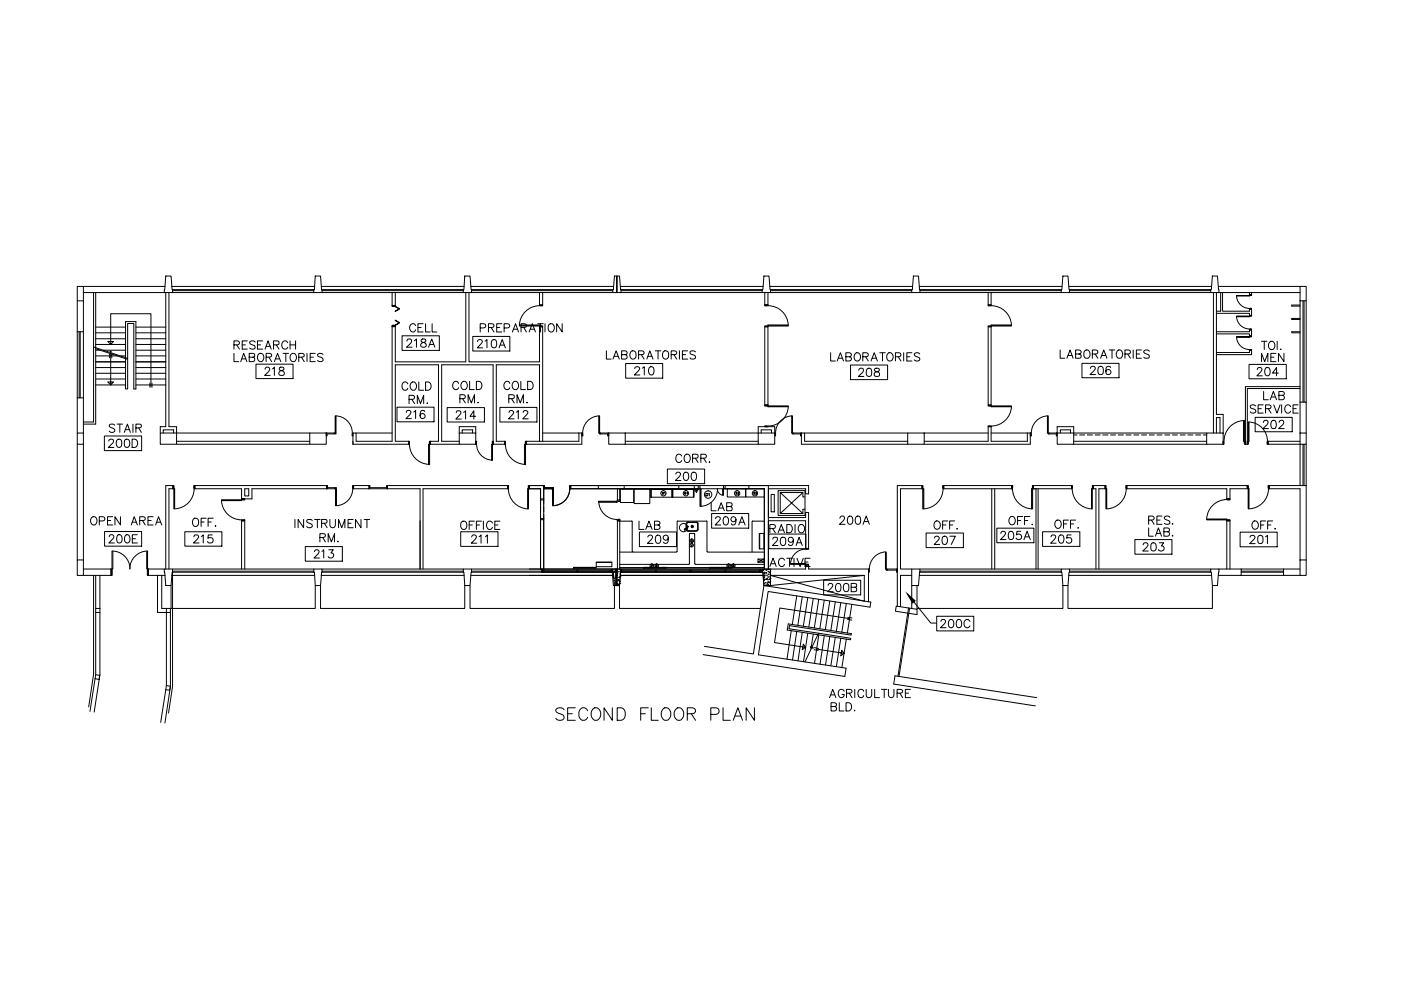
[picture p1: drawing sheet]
<svg xmlns="http://www.w3.org/2000/svg" width="420mm" height="297mm" viewBox="0 0 420 297" stroke-linecap="round" stroke-linejoin="round" font-family="sans-serif">
<!-- layer: 78-S$0$A-WALL-CONC -->
<g fill="none" stroke="#000" stroke-width=".3">
<path d="M23.2 85.9h1.8v4.3h-1.8zM49.7 82.7h1.6l.4 5h-2.4zM94.5 82.7h1.6l.5 5h-2.5zM139.4 82.7h1.6l.4 5h-2.5zM184.3 82.7h1.5l.4 5h-2.4zM184.9 82.7v5M185.1 82.7v5M229.1 82.7h1.5l.5 5h-2.5zM273.9 82.7h1.6l.4 5h-2.5zM318.8 82.7h1.5l.4 5h-2.4zM363.6 82.7h1.5l.5 5h-2.5zM389.9 85.9h1.8v4.3h-1.8z"/>
<path d="M23.2 129.8h1.8v3.4h-1.8zM48.1 129.8h4.9v3.4h-4.9zM92.9 129.8h4.9v3.4h-4.9zM137.7 129.8h5v3.4h-5zM182.6 129.8h4.9v3.4h-4.9zM227.4 129.8h4.9v3.4h-4.9zM272.2 129.8h5v3.4h-5zM317 129.8h5v3.4h-5zM361.9 129.8h4.9v3.4h-4.9zM389.9 129.8h1.8v3.4h-1.8zM23.2 167.8h1.8v4.7h-1.8zM49.3 170.6h2.4l-.4 4.9h-1.6z"/>
<path d="M94.1 170.6h2.5l-.5 4.9h-1.6zM138.9 170.6h2.5l-.4 4.9h-1.6zM183.8 170.6h2.4l-.4 4.9h-1.5zM184.9 170.6v4.9M185.1 170.6v4.9M228.6 170.6h2.5v4.9h-2zM273.4 170.6h2.5l-.4 4.9h-2.1zM318.3 170.6h2.4l-.4 4.9h-1.5zM363.1 170.6h2.5l-.5 4.9h-1.5zM389.9 167.8h1.8v4.7h-1.8zM28.7 182.4h1.3v1.2h-1.3zM49.9 182.4h1.2v1.2h-1.2z"/>
<path d="M28.7 202.2l1.2 .2-.2 1.2-1.2-.1zM49.9 205.5l1.2 .2-.2 1.2-1.2-.1z"/>
</g>
<!-- layer: 78-S$0$A-WALL -->
<g fill="none" stroke="#000" stroke-width=".3">
<path d="M23.2 90.2v9.2h1.8v-9.2M25 85.9h24.5M25 87.7h24.3M49.7 87.7v40.2h-1.6v1.9M50.7 87.7v40.2h2.3v1.9M117.6 87.7v3.9h.9v-3.9M117.6 97.9h.9M139.7 87.7v20.8h-21.2v-10.7h-.9v34.5h-10.8v-2.5h-1v3.4M140.6 87.7v20.8h21.2v-10.6h.9v34.4M161.8 87.7v3.7h.9v-3.7M161.8 91.4h.9M229.4 87.7v3.7"/>
<path d="M229.4 97.9h.9v23.5h-.9zM230.3 91.4h-.9h.9M230.3 87.7v3.7M296.3 97.9h.9v23.5h-.9zM296.3 87.7v3.7h.9v-3.7M296.3 97.9h.9M296.3 91.4h.9M363.9 87.7v42.1M364.8 87.7v36.5h2v5.6M365.4 85.9h24.5M365.6 87.7h24.3M389.9 115.9h-16.4v17.3"/>
<path d="M389.9 116.5h-15.8v16.7h-.6M23.2 129.8v-10.5h1.8v10.5M23.2 133.2v34.6M25 133.2v34.6M49 129.8v-1h3.1v1M53 133.2h39.9M53 132.3h39.9M105.8 133.2h16.7v-.9h-4v-23h13v23h-2.5v.9h8.7M105.8 132.3v.9M137.7 129.8v-1.9h5v1.9M137.7 132.3h-5.2v-23h15.4v23.9h3.4v-.9h-2.5v-23h13v23M138.6 129.8v-1h3.1v1"/>
<path d="M142.7 132.3v.9M157.8 132.3h15.8v-2.5h.9v3.4h-16.7zM187.5 133.2h39.9M187.5 132.3h39.9M227.4 129.8v-1.9h4.9v1.9M228.3 129.8v-1h3.1v1M272.2 132.3h-30.9v-2.5h-1v3.4h31.9M277.2 132.3h19.1v-4.4h.9v4.4h10.9v-2.5h.9v3.4h-31.8M317 129.8v-1.9h5v1.9M318 129.8v-1h3v1M322 133.2h39.9M322 132.3h39.9"/>
<path d="M364.8 129.8v-4.6h1.1v4.6M366.8 132.3v.9M373.5 132.3v.9M380.3 132.3v.9h9.6M380.3 132.3h9.6M380.3 132.3v.9M389.9 129.8v-9.3h1.8v9.3M72.4 149.5v-3h-14v-1h39.6v1h-22.4v3h-2.2M73.4 146.5h1.2v2.2h-1.2zM73.4 149.5h-1h1M106 145.5h4.7v1h-4.7zM158.7 145.5h4.4v4.4h-1v-3.4h-3.4z"/>
<path d="M171.1 145.5h71.4v2.5h-.9v-1.5h-11.2v8.6h11.2v-1.5h.9v10.8M171.1 146.5h58.1v24.1M230.3 145.5h.1M303.4 145.5v1M303.7 145.5h-20.7v1h20.6M309.6 145.5h11.8v1h-11.7M309.9 146.5v-1v1h.8M337.9 145.5h36.2v1h-5.2v3h-1v-3h-30zM374.1 145.5v1M25 170.6h8.3v1.9M25 172.5h8.3M28.7 172.5v9.9"/>
<path d="M30 172.5v9.9M33.3 170.6v1.9M47.2 172.5v11.1h2.7v22M48.5 172.5v9.9h1.4M49.3 170.6h-4.8v1.9h5M49.7 170.6v-25.1h2.2v1h-1.2v24.1M72.4 170.6v-14.5h1v14.5M126 170.6v-24.1h-9.8v-1h36.1v1h-25.4v24.1M162.1 170.6v-15.2h1v15.2M231.1 172.5h28.1v7.7M241.6 164.4v-8.3h-11.2v14.5M241.6 169.4v1.2h-10.5"/>
<path d="M242.5 169.4v1.2h18v9.8M273.4 170.6h-3.3v-24.1h6.4v-1h-7.4v36.2M273.4 172.5h-3.3v9.4M273.4 175.5v6.9M275 175.5v8.7l-6.5-1 .3-1.5 6.2 .9M328.7 170.6v-24.1h-.9v-1h3.6v1h-1.8v24.1M365.6 170.6h6.6v1.9h-6.8M367.9 170.6v-14.5h1v14.5M389.9 167.8v-21.3h-9.3v-1h11.1v22.3M389.9 170.6h-5v1.9h5M28.7 183.6v18.6M30 183.6v18.6l-1.7 11.2"/>
<path d="M51.1 183.6v22.1l-1.6 11M210.9 196.2l42.5 6.6M211.3 193.7l14.6 2.3 3.2-20.5 32.1 5-.3 1.5-30.5-4.7-3 19 26.3 4M28.5 203.5l-1.5 9.7M49.7 206.8l-1.5 9.7M268 205l42.5 6.6M268.4 202.6l42.5 6.5"/>
</g>
<!-- layer: 78-S$0$A-FLOR-BLOW -->
<g fill="none" stroke="#000" stroke-width=".3">
<path d="M23.2 99.4v19.9M25 99.4v19.9M28.1 87.7v38.8h-3.1M28.7 87.7v39.4h-3.7M51.5 85.9h42.9M51.7 87.7h42.4M96.3 85.9h42.9M96.6 87.7h42.3M141.2 85.9h42.8M141.4 87.7h42.4M186 85.9h42.8M186.2 87.7h42.4"/>
<path d="M230.9 85.9h42.8M231.1 87.7h42.3M275.7 85.9h42.8M275.9 87.7h42.4M320.5 85.9h42.8M320.7 87.7h42.4M389.9 90.2v30.3M391.7 90.2v30.3M53 129.8h39.9M106.8 129.8h10.8M162.7 129.8h10.9M187.5 129.8h39.9"/>
<path d="M241.3 129.8h30.9M277.2 129.8h19.1M297.2 129.8h10.9M322 129.8h39.9M389.9 133.2v12.3M391.7 133.2v12.3M28.1 172.5v29.6l-1.5 9.8M51.3 175.5v6.9h43.2v-6.9M51.5 172.5h42.9M51.7 170.6h42.4M51.7 171.5v34.3l-1.2 7.9M96.1 175.5v6.9h43.3v-6.9"/>
<path d="M96.3 172.5h42.9M96.6 170.6h42.3M141 175.5v6.9h43.3v-6.9M141.2 172.5h42.8M141.4 170.6h42.4M185.8 175.5v6.9h42.2M186 172.5h42.8M186.2 170.6h42.4M275.7 172.5h42.8M275.9 170.6h42.4M318.8 175.5v6.9h-43.8M320.3 175.5v6.9h43.3v-6.9"/>
<path d="M320.5 172.5h42.8M320.7 170.6h42.4M372.2 170.6h12.7M372.2 172.5h12.7"/>
</g>
<!-- layer: 78-S$0$A-GLAZ -->
<g fill="none" stroke="#000" stroke-width=".3">
<path d="M23.7 99.4v19.9M24.1 99.4v19.9M51.7 86.8h42.4M51.7 87.1h42.4M96.6 86.8h42.3M96.6 87.1h42.3M141.4 86.8h42.4M141.4 87.1h42.4M186.2 86.8h42.4M186.2 87.1h42.4M231.1 86.8h42.3M231.1 87.1h42.3"/>
<path d="M275.9 86.8h42.4M275.9 87.1h42.4M320.7 86.8h42.4M320.7 87.1h42.4M390.8 90.2v30.3M391.1 90.2v30.3M390.8 133.2v12.3M391.1 133.2v12.3M51.7 171.5h42.4M51.7 171.2h42.4M96.6 171.5h42.3M96.6 171.2h42.3"/>
<path d="M141.4 171.5h42.4M141.4 171.2h42.4M186.2 171.5h42.4M186.2 171.2h42.4M241.6 169.4h.9M241.6 164.4h.9M275.9 171.5h42.4M275.9 171.2h42.4M320.7 171.5h42.4M320.7 171.2h42.4M372.2 171.5h12.7M372.2 171.2h12.7"/>
<path d="M272.5 182.2l-3.2 20.5M272.8 182.3l-3.2 20.5"/>
</g>
<!-- layer: 78-S$0$A-FLOR-EVTR -->
<path d="M231.3 148.2h.9v5.2h-.9zM233.4 147.1h8v7.4h-8zM234 147.6l6.8 6.3h-6.8v-6.3h6.8l-6.8 6.3M240.8 147.6v1.4h.6M241.4 152.7h-.6v1.2" fill="none" stroke="#000" stroke-width=".3"/>
<!-- layer: 78-S$0$A-FLOR-STHR -->
<path d="M37.6 96.4h3.2v20.2h-.7v-19.6h-1.8v19.6h-.7zM236.4 187l18.9 2.9v.5l-18.5-2.9-.2 1 18.5 2.8v.5l-19-3z" fill="none" stroke="#000" stroke-width=".3"/>
<!-- layer: 78-S$0$A-FLOR-STRS -->
<g fill="none" stroke="#000" stroke-width=".3">
<path d="M28.7 98h8.9M28.7 99.8h8.9M40.8 98h8.9M40.8 99.8h8.9M28.7 101.5h8.9M28.7 103.3h8.9M28.7 105h1.3M28.7 106.7h6.5M28.7 108.5h8.9M28.7 110.2h8.9M28.7 111.9h8.9M28.7 113.6h8.9"/>
<path d="M28.7 115.4h8.9M31 105h6.6M36.1 106.7h1.5M40.8 101.5h8.9M40.8 103.3h8.9M40.8 105h8.9M40.8 106.7h8.9M40.8 108.5h8.9M40.8 110.2h8.9M40.8 111.9h8.9M40.8 113.6h8.9M40.8 115.4h8.9"/>
<path d="M238.9 178.6l-1.3 8.6M240.6 178.9l-1.3 8.6M242.2 179.1l-1.3 8.6M243.9 179.4l-1.3 8.6M245.5 179.6l-1.3 8.6M247.2 179.9l-1.3 8.6M237.3 189l-1.3 8.5M238.9 189.3l-1.2 8.5M240.6 189.5l-1.3 8.6M242.2 189.8l-1.2 8.5M243.9 190.1l-.7 4.5M245.5 190.3l-1.2 8.5"/>
<path d="M247.2 190.6l-1.3 8.5M248.8 180.1l-1.3 8.6M248.8 190.8l-1.2 8.5M250.5 180.4l-1.3 8.6M250.5 191.1l-1.3 8.5M252.2 180.7l-1.4 8.5M252.2 191.3l-1.4 8.5M253.8 180.9l-1.3 8.6M253.8 191.6l-1.3 8.6M255.5 181.2l-1.4 8.5M253.7 200.3l-.3 2.5M268.4 202.6l-.4 2.4"/>
</g>
<!-- layer: 78-S$0$A-FLOR-STCT -->
<path d="M28.1 104l4.8 1.6 .4-.4-.3 1 .5-.4 4.8 1.6M28.7 104.5l9.5 3.2M245.5 189.8l-1.9 4 .3 .5-.9-.4 .3 .5-1.9 4" fill="none" stroke="#000" stroke-width=".3"/>
<!-- layer: 78-S$0$A-FLOR-STRS-LDER -->
<path d="M32.9 106v1.3M33.2 103.3l.8-.9h-1.7l.9 .9v-9.3h12.1v22M33.2 106.1v9.3l-.9-.9h1.7l-.8 .9M33.5 106v1.3M45 114.8v1.3M45.6 114.8v1.3M244.2 194.8l1.2 .1M244.2 194.1l1.3 .3M244.9 194.6l8.3 1.2-1 .8 .2-1.7 .8 .9M254.2 185.7l1.3 .2M254.2 185l1.3 .2M254.8 185.4l-20.9-3.2-1.6 10.4 9.3 1.5-1 .7 .3-1.8 .7 1.1" fill="none" stroke="#000" stroke-width=".3"/>
<!-- layer: 78-S$0$A-WALL-PRHT -->
<g fill="none" stroke="#000" stroke-width=".3">
<path d="M364.8 93.9h9.9v.7h.6M366.1 87.7v5.6h-1.3M366.6 87.7v5.6h8.1v-.7h.6v2M374.7 98.9h.6v1.8h-.6v-.6h-9.9M374.7 87.7v.6h.6v-.6M374.7 98.9v.5h-9.9M374.7 98.9h.6M374.7 94.6h.6M389.9 99.4h-2.5v.4h2.5M389.9 91.4h-2.5v.4h2.5M389.9 95.4h-2.5v.4h2.5M374.7 105h.6v1.3h-10.5"/>
<path d="M374.7 105v.7h-9.9M374.7 105h.6M374.7 100.7h.6"/>
</g>
<!-- layer: 78-S$0$A-ANNO-TEXS -->
<g fill="none" stroke="#000" stroke-width=".3">
<path d="M124.6 97.6a.92 .92 0 0 0-1-.6 .92 .92 0 0 0-.7 1 1.01 1.01 0 0 0 .3 1.3 1.01 1.01 0 0 0 1.3-.2l.1-.2M125.3 98.2h1M126.9 97h-1.6v2.5h1.6M127.6 97v2.5h1.4M129.6 97v2.5h1.4M144 98.3l1.4-.1 .3-.3-.2-.7-1.5-.2v2.5M146.5 98.2l1.5-.2v-.8l-1.5-.2v2.5M147.3 98.2l.8 1.3M149 98.2h.9M150.5 97h-1.5v2.5h1.5M151.2 98.3l1.4-.1 .2-.3-.1-.7-1.5-.2v2.5M153.7 99.5l.9-2.5 .9 2.5"/>
<path d="M154 98.7h1.2M156.3 98.2l1.5-.2v-.8l-1.5-.2v2.5M157.1 98.2l.8 1.3M158.7 99.5l.9-2.5 1 2.5M159.1 98.7h1.2M161.3 97h1.6M162.1 97v2.5M163.4 97v2.5M164.6 97.3a1.13 1.13 0 0 1 1.6 .2 1.13 1.13 0 0 1-.2 1.6l-.2 .3a1.16 1.16 0 0 1-1.3-.4 1.16 1.16 0 0 1 0-1.4zM168.6 97v2.5l-1.7-2.5v2.5M70.2 105.9v2.5h1.4M70.2 103.4l1.4-.1 .2-.4-.1-.5-.5-.2h-1v2.4"/>
<path d="M71 103.4l.8 1.2M72.2 108.4l.9-2.5 .9 2.5M72.5 107.6h1.2M72.6 103.4h1M74.2 102.2h-1.6v2.4h1.6M74.7 107.1l1.6-.2v-.8l-1.6-.2v2.5h1.1l.5-.3v-.8l-.5-.2M76.5 102.6a.94 .94 0 0 0-1.6 .1l.2 .4 1.2 .5 .2 .7a1.16 1.16 0 0 1-1.6 0M77.2 103.4h1M77.5 106.2a1.13 1.13 0 0 1 1.6 .2 1.13 1.13 0 0 1-.2 1.6 1.01 1.01 0 0 1-1.4 .2 1.01 1.01 0 0 1-.3-1.3zM78.8 102.2h-1.6v2.4h1.6M79.5 104.6l.9-2.4 .9 2.4M79.8 107.1l1.5-.2v-.8l-1.5-.2v2.5"/>
<path d="M79.8 103.8h1.2M80.6 107.1l.9 1.3M82 103.4l1.5-.1 .1-.9-.5-.2h-1.1v2.4M82.3 108.4l.9-2.5 1 2.5M82.7 107.6h1.1M82.9 103.4l.8 1.2M84.9 105.9h1.6M85.7 105.9v2.5M86.3 102.7a.92 .92 0 0 0-1.1-.5 .92 .92 0 0 0-.7 .9 1.01 1.01 0 0 0 .4 1.4 1.01 1.01 0 0 0 1.4-.4M87 103.4h1.6M87 102.2v2.4M87.2 106.2a1.13 1.13 0 0 1 1.6 .2 1.13 1.13 0 0 1-.2 1.6 1.01 1.01 0 0 1-1.3 .2 1.01 1.01 0 0 1-.3-1.3z"/>
<path d="M88.6 102.2v2.4M89.6 107.1l1.5-.2v-.8l-1.5-.2v2.5M90.4 107.1l.8 1.3M92.1 105.9v2.5M93 107.1h1M94.5 105.9h-1.5v2.5h1.5M96.9 106.2a.95 .95 0 0 0-1.7 .3l.3 .4 1.1 .4 .3 .7a1.03 1.03 0 0 1-1.7 0M122.3 115.1a.88 .88 0 0 0-1-.6 .88 .88 0 0 0-.7 .9 1.01 1.01 0 0 0 .3 1.4 1.01 1.01 0 0 0 1.3-.2l.1-.2M122.7 119.7l1.4-.1 .2-.7-.5-.4h-1.1v2.5M123.2 114.9a1.01 1.01 0 0 1 1.4-.2 1.01 1.01 0 0 1 .3 1.3 1.02 1.02 0 0 1-1.3 .9 1.02 1.02 0 0 1-.6-1.5zM123.5 119.7l.8 1.3M125.6 114.5v2.5h1.5"/>
<path d="M127.6 114.5h.9a1.32 1.32 0 0 1 .8 1.2 1.32 1.32 0 0 1-.8 1.3h-.9zM137.5 114.9a.91 .91 0 0 0-1-.6 .91 .91 0 0 0-.7 1 1.01 1.01 0 0 0 .4 1.3 1.01 1.01 0 0 0 1.3-.4M137.9 119.5l1.4-.1 .3-.4-.2-.4-.4-.3h-1.1v2.5M138.5 114.7a.9 .9 0 0 1 1-.4 .9 .9 0 0 1 .6 1 1.01 1.01 0 0 1-.4 1.3 1.01 1.01 0 0 1-1.3-.4l-.2-.9zM138.7 119.5l.9 1.3M140.8 114.3v2.5h1.4M142.9 114.3h.8a1.32 1.32 0 0 1 .9 1.2 1.32 1.32 0 0 1-.9 1.3h-.8zM152.6 119.5l1.4-.1 .2-.8-.5-.3h-1.1v2.5M152.9 114.9a.91 .91 0 0 0-1-.6 .91 .91 0 0 0-.8 1 1.01 1.01 0 0 0 .4 1.3 1.01 1.01 0 0 0 1.4-.4M153.4 119.5l.8 1.3M153.9 114.7l.2-.3a1.19 1.19 0 0 1 1.4 .6 1.19 1.19 0 0 1-.2 1.5 1.13 1.13 0 0 1-1.6-.2 1.13 1.13 0 0 1 .2-1.6zM156.2 114.3v2.5h1.4"/>
<path d="M158.2 114.3h.9a1.32 1.32 0 0 1 .8 1.2 1.32 1.32 0 0 1-.8 1.3h-.9zM181.9 105.2v2.4h1.4M183.8 107.6l1-2.4 .9 2.4M184.2 106.8h1.1M186.4 106.3l1.4-.1 .3-.6-.6-.4h-1.1v2.4h1.1l.5-.2 .1-.6-.6-.5M189.2 105.5a.89 .89 0 0 1 1-.3 .89 .89 0 0 1 .5 .9 1.06 1.06 0 0 1-.2 1.2 1.06 1.06 0 0 1-1.2 .2l-.4-.8zM191.5 106.3l1.4-.1 .3-.6-.7-.4h-1v2.4M192.3 106.3l.9 1.3M194 107.6l.9-2.4 .9 2.4M194.3 106.8h1.2M196.5 105.2h1.7M197.4 105.2v2.4"/>
<path d="M198.9 105.5a1.03 1.03 0 0 1 1.3-.1 1.03 1.03 0 0 1 .3 1.3 .92 .92 0 0 1-.9 1 .92 .92 0 0 1-.9-1zM201.3 106.3l1.4-.1 .2-.6-.6-.4h-1v2.4M202.1 106.3l.8 1.3M203.8 105.2v2.4M204.7 106.3h.9M206.2 105.2h-1.5v2.4h1.5M208.6 105.5a.95 .95 0 0 0-1.7 .2l.2 .4 1.2 .5 .3 .7a1.05 1.05 0 0 1-1.7 0M249.1 105.7v2.5h1.4M251.1 108.2l.9-2.5 1 2.5M251.5 107.4h1.1M253.7 106.9l1.4-.1 .2-.4-.1-.4-.4-.3h-1.1v2.5h1.1l.4-.3 .1-.5-.5-.5M256.6 105.9a1.24 1.24 0 0 1 1.5 .8 1.24 1.24 0 0 1-.7 1.5 1.3 1.3 0 0 1-1.3-.9 1.3 1.3 0 0 1 .5-1.4z"/>
<path d="M258.8 106.9l1.4-.1 .2-.4-.1-.4-.5-.3h-1v2.5M259.6 106.9l.8 1.3M261.2 108.2l1-2.5 .9 2.5M261.5 107.4h1.3M263.8 105.7h1.7M264.7 105.7v2.5M266.4 105.9a1.24 1.24 0 0 1 1.5 .8 1.24 1.24 0 0 1-.8 1.5 1.3 1.3 0 0 1-1.2-.9 1.3 1.3 0 0 1 .5-1.4zM268.5 106.9l1.4-.1 .3-.4-.1-.4-.5-.3h-1.1v2.5M269.4 106.9l.8 1.3M271 105.7v2.5M272 106.9h.9M273.5 105.7h-1.5v2.5h1.5"/>
<path d="M275.8 106.1a.92 .92 0 0 0-.8-.4 .92 .92 0 0 0-.8 .6l.4 .5 1 .3 .2 .8a1.16 1.16 0 0 1-1.6 0M317.9 104.9v2.5h1.4M320 107.4l.9-2.5 .9 2.5M320.3 106.6h1.2M322.6 106.1l1.4-.1 .2-.3-.1-.5-.5-.3h-1v2.5l1.5-.2 .1-.6-.6-.5M325.2 105.3a.9 .9 0 0 1 1.1-.4 .9 .9 0 0 1 .6 1v.6a.92 .92 0 0 1-.9 .9 .92 .92 0 0 1-1-.9zM327.6 106.1l1.4-.1 .2-.3-.2-.7-1.4-.1v2.5M328.4 106.1l.8 1.3M330.1 107.4l.9-2.5 1 2.5M330.4 106.6h1.2M332.7 104.9h1.6M333.5 104.9v2.5"/>
<path d="M335 105.3a.9 .9 0 0 1 1.1-.4 .9 .9 0 0 1 .6 1v.6a.95 .95 0 0 1-1 .9 .95 .95 0 0 1-.9-.9zM337.4 106.1l1.4-.1 .2-.3-.2-.7-1.4-.1v2.5M338.2 106.1l.8 1.3M339.8 104.9v2.5M340.8 106.1h.9M342.3 104.9h-1.5v2.5h1.5M344.7 105.3a.92 .92 0 0 0-.9-.4 .92 .92 0 0 0-.8 .6l.3 .4 1.2 .5 .2 .3-.2 .6h-1.2l-.3-.2M378.3 108.4v-2.5l1 2.5 .9-2.5v2.5M378.3 102.3h1.7M379 117.3v2.5h1.4M379.2 102.3v2.5M380.7 102.7l.2-.3a1.19 1.19 0 0 1 1.4 .6 1.19 1.19 0 0 1-.2 1.5l-.3 .2a1.19 1.19 0 0 1-1.4-.5 1.19 1.19 0 0 1 .3-1.5z"/>
<path d="M380.9 119.8l1-2.5 .9 2.5M381.1 107.1h1M381.3 119h1.2M382.6 105.9h-1.5v2.5h1.5M383 102.3v2.5M383.5 118.5l1.4-.1 .3-.6-.6-.5h-1.1v2.5h1.1l.5-.2 .1-.6-.6-.5M384.1 104.6l-.1 .1h.2M385.1 105.9v2.5l-1.7-2.5v2.5M34.4 127.4l-.6-.3-.8 .1-.2 .2 .1 .6 1.4 .7 .1 .5a1.03 1.03 0 0 1-1.6 0M35.1 127.1h1.7M35.9 127.1v2.5M37.3 129.6l.9-2.5 .9 2.5"/>
<path d="M37.6 128.8h1.2M39.9 127.1v2.5M40.8 128.3l1.4-.2 .2-.3-.2-.6-1.4-.1v2.5M41.6 128.3l.8 1.3M125.2 121v-2.5l.9 2.5 1-2.5v2.5M128.1 120.7l-.1 .1h.2M140.4 120.8v-2.5l.9 2.5 1-2.5v2.5M143.4 120.6h.1M155.1 120.8v-2.5l.9 2.5 1-2.5v2.5M158 120.6v.2l.2-.2M204.5 136.7a.92 .92 0 0 0-1.1-.6 .92 .92 0 0 0-.7 1 1.01 1.01 0 0 0 .4 1.4 1.01 1.01 0 0 0 1.4-.5M205.4 136.5a1.01 1.01 0 0 1 1.3-.1 1.01 1.01 0 0 1 .3 1.3 .92 .92 0 0 1-.9 .9 .92 .92 0 0 1-.9-.9z"/>
<path d="M207.7 137.4l1.5-.2 .1-.8-.5-.3h-1.1v2.5M208.5 137.4l.9 1.2M210.2 137.4l1.4-.2 .2-.8-.5-.3h-1.1v2.5M211 137.4l.8 1.2M212.8 138.4l-.1 .1h.2M376.6 121.7a.95 .95 0 0 0-1.6 .2l.2 .4 1.2 .4 .2 .7a1.05 1.05 0 0 1-1.6 0M377.3 122.5h1M378.8 121.3h-1.5v2.5h1.5M379.5 122.5l1.4-.1 .3-.6-.6-.5h-1.1v2.5M380.4 122.5l.8 1.3M382 121.3l1 2.5 .9-2.5M384.4 121.3v2.5"/>
<path d="M387.1 121.9a.92 .92 0 0 0-1.1-.6 .92 .92 0 0 0-.7 1 1.01 1.01 0 0 0 .4 1.4 1.01 1.01 0 0 0 1.4-.4M387.8 122.5h.9M389.3 121.3h-1.5v2.5h1.5M27.4 155.2a1.13 1.13 0 0 1 1.6 .2 1.13 1.13 0 0 1-.2 1.6 1.01 1.01 0 0 1-1.3 .1 1.01 1.01 0 0 1-.3-1.3zM29.8 156.1l1.4-.1 .2-.3-.1-.6-1.5-.2v2.5M32.3 156h.9M33.8 154.9h-1.5v2.5h1.5M36.1 154.9v2.5l-1.6-2.5v2.5M39.4 157.4l.9-2.5 .9 2.5M39.7 156.5h1.2M41.9 156l1.5-.1 .2-.3-.2-.5-1.5-.2v2.5M42.7 156l.9 1.4"/>
<path d="M44.4 156h.9M45.9 154.9h-1.5v2.5h1.5M46.7 157.4l.9-2.5 .9 2.5M47 156.5h1.2M58 155.6a.89 .89 0 0 1 1-.2 .89 .89 0 0 1 .6 .9v.5a.92 .92 0 0 1-1 1 .92 .92 0 0 1-.9-1zM60.3 156.5h.9M61.8 155.3h-1.5v2.5M62.4 156.5h1M63.9 155.3h-1.5v2.5M64.6 157.5l-.1 .2h.3M88.4 155.7v2.5M91.1 155.7v2.5l-1.7-2.5v2.5"/>
<path d="M93.7 156l-.7-.3-.8 .1-.2 .2 .2 .6 1.3 .6 .2 .6a1.05 1.05 0 0 1-1.7 0M94.4 155.7h1.6M95.2 155.7v2.5M96.4 156.8l1.5-.1 .2-.3-.2-.6-1.5-.1v2.5M97.3 156.8l.8 1.4M98.9 155.7v1.7a.83 .83 0 0 0 .9 .8 .83 .83 0 0 0 .8-.8v-1.7M101.5 158.2v-2.5l1 2.5 .9-2.5v2.5M104.4 156.8h.9M105.9 155.7h-1.5v2.5h1.5M108.3 155.7v2.5l-1.7-2.5v2.5M109.2 155.7h1.7M110 155.7v2.5"/>
<path d="M138.4 156.5a1.03 1.03 0 0 1 1.3-.1 1.03 1.03 0 0 1 .3 1.3 .92 .92 0 0 1-.9 1 .92 .92 0 0 1-.9-1zM140.7 157.4h1M142.3 156.2h-1.6v2.5M142.9 157.4h.9M144.4 156.2h-1.5v2.5M145 156.2v2.5M147.7 156.8a.92 .92 0 0 0-1.1-.6 .92 .92 0 0 0-.7 1v.5a.91 .91 0 0 0 .8 1 .91 .91 0 0 0 1-.6M148.4 157.4h.9M149.9 156.2h-1.5v2.5h1.5M191.6 156.2v2.5h1.5M193.7 158.7l.9-2.5 1 2.5M194 157.9h1.2"/>
<path d="M196.3 157.4l1.5-.2v-.8l-1.5-.2v2.5h1.1l.4-.3 .1-.5-.5-.5M213.3 150.7v2.4h1.4M215.3 153.1l1-2.4 .9 2.4M215.6 152.3h1.2M217.9 151.8l1.4-.1 .3-.3-.2-.5-1.5-.2v2.4l1.5-.2 .2-.6-.7-.5M230.9 158.4l1.4-.1 .2-.8-.5-.3h-1.1v2.5M231.7 158.4l.8 1.3M233.4 159.7l.9-2.5 1 2.5M233.7 158.9h1.2M236 157.2h.8a1.32 1.32 0 0 1 .8 1.3 1.32 1.32 0 0 1-.8 1.2h-.8zM238.4 157.2v2.5M239.8 157.4a1.24 1.24 0 0 1 1.6 .8 1.24 1.24 0 0 1-.8 1.5 1.3 1.3 0 0 1-1.2-.9 1.3 1.3 0 0 1 .4-1.4z"/>
<path d="M251.9 155.3l.4-.6h.5l.5 .5-.3 .8-1.2 1.2h1.6M254.5 154.8l.6-.1a1.34 1.34 0 0 1 .7 1.3 1.34 1.34 0 0 1-1 1.2 1.54 1.54 0 0 1-.3-2.4zM256.9 154.8a.74 .74 0 0 1 1.1 .4l.1 .6a1.04 1.04 0 0 1-.9 1.4 1.54 1.54 0 0 1-.3-2.4zM258.8 157.2l1-2.5 .9 2.5M259.2 156.3h1.1M280.5 156.3a1.16 1.16 0 0 1 1.5 1.1 1.16 1.16 0 0 1-1.5 1.1l-.4-.8v-.6zM282.7 157.4h.9M284.2 156.1h-1.5v2.5M284.8 157.4h.9M286.3 156.1h-1.5v2.5M287 158.4l-.1 .1h.2M302.8 155.2l.3-.3a1.19 1.19 0 0 1 1.4 .6 1.19 1.19 0 0 1-.3 1.5 1.13 1.13 0 0 1-1.6-.2 1.13 1.13 0 0 1 .2-1.6z"/>
<path d="M305.2 156h.9M306.7 154.8h-1.5v2.5M307.3 156h.9M308.9 154.8h-1.6v2.5M309.6 157.1v.2l.1-.1M316.9 156a1.22 1.22 0 0 1 1.4 1.1 1.22 1.22 0 0 1-1.3 1.3 1.47 1.47 0 0 1-.1-2.4zM319 157h.9M320.5 155.9h-1.5v2.5M321 157h1M322.6 155.9h-1.6v2.5M323.3 158.1l-.1 .1h.2M344.5 155.9l1.4-.1 .2-.4-.1-.5-.4-.2h-1.1v2.5"/>
<path d="M344.5 158.2v2.5h1.4M345.3 155.9l.8 1.3M346.8 159.9h1.2M347 155.9h.9M348.5 154.7h-1.5v2.5h1.5M349.1 159.4l1.5-.2v-.8l-1.5-.2v2.5h1l.5-.2v-.9l-.5-.2M350.8 155.1a.92 .92 0 0 0-.9-.4 .92 .92 0 0 0-.7 .6l.2 .3 1.2 .5 .2 .7a1.16 1.16 0 0 1-1.6 0M351.7 157v.2l.1-.2M375.9 156.3a1.16 1.16 0 0 1 1.5 1.1 1.16 1.16 0 0 1-1.5 1.1l-.4-.8v-.6zM378.1 157.4h.9M379.6 156.1h-1.5v2.5M380.2 157.4h.9"/>
<path d="M381.7 156.1h-1.5v2.5M382.4 158.4v.2l.1-.1M95.9 161.1l1.4-.1 .3-.3-.1-.6-1.6-.1v2.4M96.8 161.1l.8 1.3M98.4 162.4v-2.4l1 2.4 .9-2.4v2.4M101.3 162.2v.2l.2-.1M230.9 169.8l.9-2.5 1 2.5M231.3 169h1.2M235.3 167.9a.92 .92 0 0 0-1.1-.6 .92 .92 0 0 0-.7 1 1.01 1.01 0 0 0 .3 1.3 1.01 1.01 0 0 0 1.3-.2l.2-.2M236 167.3h1.6M236.8 167.3v2.5M238.1 167.3v2.5"/>
<path d="M239 167.3l1 2.5 .9-2.5M241.4 168.5h.9M242.9 167.3h-1.5v2.5h1.5M346.5 160.7l.9-2.5 1 2.5M351.7 160.5v.2l.1-.1M248.8 209.1l.9-2.5 1 2.5M249.2 208.3h1.1M249.2 211.8l1.6-.2v-.8l-1.6-.2v2.5h1.1l.5-.2 .1-.6-.6-.5M251.7 210.6v2.5h1.4M253.2 207.2a.92 .92 0 0 0-1.1-.6 .92 .92 0 0 0-.7 1v.6a.89 .89 0 0 0 .9 .9 .89 .89 0 0 0 .9-.9h-.7M253.7 210.6h.9a1.32 1.32 0 0 1 .8 1.3 1.32 1.32 0 0 1-.8 1.2h-.9zM253.9 207.8l1.5-.2v-.8l-1.5-.2v2.5"/>
<path d="M254.7 207.8l.8 1.3M256.3 212.9v.2l.1-.1M256.3 206.6v2.5M259 207.2a.88 .88 0 0 0-1-.6 .88 .88 0 0 0-.7 1v.6a.87 .87 0 0 0 .7 .9 .87 .87 0 0 0 1-.6M259.8 206.6v1.7a.83 .83 0 0 0 .8 .8 .83 .83 0 0 0 .8-.8v-1.7M262.3 206.6v2.5h1.5M264.3 206.6h1.7M265.2 206.6v2.5M266.4 206.6v1.7a.83 .83 0 0 0 .9 .8 .83 .83 0 0 0 .8-.8v-1.7M269 207.8l1.6-.2v-.8l-1.6-.2v2.5M269.9 207.8l.8 1.3M271.5 207.8h1"/>
<path d="M273 206.6h-1.5v2.5h1.5"/>
</g>
<!-- layer: 78-S$0$A-FLOR-ABOV -->
<g fill="none" stroke="#000" stroke-width=".3">
<path d="M322 130.4h1M323.8 130.4h1.5M326.1 130.4h1.6M328.4 130.4h1.5M330.7 130.4h1.6M333.1 130.4h1.5M335.3 130.4h1.6M337.7 130.4h1.5M340 130.4h1.6M342.3 130.4h1.5M344.7 130.4h1.5M347 130.4h1.5"/>
<path d="M349.3 130.4h1.5M351.6 130.4h1.5M353.9 130.4h1.6M356.2 130.4h1.6M358.6 130.4h1.5M360.9 130.4h1M162.1 149.9v1.2M162.1 151.9v1.5M162.1 154.2v1.2M163.1 149.9v1.2M163.1 151.9v1.5M163.1 154.2v1.2"/>
</g>
<!-- layer: 78-S$0$A-WALL-GFRG -->
<path d="M297.4 146.5v24.1M298.3 146.5v24.1M310.7 146.5v24.1M311.3 146.5v24.1" fill="none" stroke="#000" stroke-width=".3"/>
<!-- layer: 78-S$0$A-DOOR -->
<g fill="none" stroke="#000" stroke-width=".3">
<path d="M117.6 91.6h.9v.2l-.9 .1zM117.6 97.5h.9v.3h-.9zM118.5 93.3l1.2-.7zM118.5 97.5l1.2-.7zM118.5 91.8l1.2 .8zM118.5 95.9l1.2 .9zM155.8 97.4h6v.3h-6zM161.8 91.4h.9v.3l-.9-.1zM161.8 97.7h.9v.2h-.9zM161.8 91.6a6.1 6.1 0 0 0-6 5.8M229.4 97.7h.9v.2h-.9zM229.4 91.4h.9v.2l-.9 .1z"/>
<path d="M230.3 97.4h6.1v.3h-6.1zM230.3 91.6a6.1 6.1 0 0 1 6.1 5.8M296.3 91.4h.9v.2l-.9 .1zM296.3 97.7h.9v.2h-.9zM297.2 97.4h6.1v.3h-6.1zM297.3 91.6a6.1 6.1 0 0 1 6 5.8M370.8 94.7h3.9v.2h-3.9zM370.8 88.6l3.9 .1zM370.8 94.9a3.9 3.9 0 0 0 3.9 3.7M370.8 88.7a3.9 3.9 0 0 0 3.9 3.8M374.7 98.6h.6v.3h-.6zM374.7 94.6h.6v.2l-.6-.1z"/>
<path d="M374.7 92.5l.6-.1v.2h-.6zM374.7 88.3h.6v.3h-.6zM370.8 100.9h3.9v.2h-3.9zM370.8 101.1a3.9 3.9 0 0 0 3.9 3.7M374.7 104.8h.6v.2h-.6zM374.7 100.7h.6v.3l-.6-.1zM97.8 129.8h2.5v.2h.2v-.2h-.2M97.8 129.8h.2l.1 .9h-.3zM98 130h2.3M100.5 124.7h.3v5.1h-.3zM100.5 130h.1M100.8 124.7a5.1 5.1 0 0 1 4.9 5.1"/>
<path d="M105.7 129.8h.1v.9h-.2zM122.5 132.3h.3l-.1 .9h-.2zM122.8 133.1a6.1 6.1 0 0 0 5.8 6.1M128.5 133.2h.3v6.1h-.3zM128.8 132.3h.2v.9h-.2zM142.7 132.3h.2v.9h-.2zM142.9 133.1a4.8 4.8 0 0 0 4.6 4.8M147.4 133.2h.3v4.8h-.3zM147.6 132.3h.3v.9h-.2zM151.3 132.3h.3l-.1 .9h-.2zM151.6 133.1a6.1 6.1 0 0 0 5.7 6.1M157.3 133.2h.3v6.1h-.3z"/>
<path d="M157.5 132.3h.3v.9h-.2zM174.5 129.8h.2l.1 .9h-.3zM179.6 124.7h.2v5.1h-.2zM179.6 124.7a5.1 5.1 0 0 0-4.9 5.1M179.8 130h.1M180.1 129.8v.2h-.3v-.2h2.8M180.1 130h2.2M182.3 129.8h.3v.9h-.4zM229.4 127.6l.9 .1v.2h-.9zM229.4 121.4h.9v.3h-.9zM230.3 121.7h6.1v.2h-6.1zM232.3 129.8h.2l.1 .9h-.3z"/>
<path d="M236.4 121.9a6.1 6.1 0 0 1-6.1 5.8M237.4 124.7h.3v5.1h-.3zM237.5 124.7a5.1 5.1 0 0 0-4.9 5.1M237.7 130h.1M237.9 129.8h-.2v.2h.2v-.2h2.4M237.9 130h2.2M240.1 129.8h.2v.9h-.2zM296.3 121.4h.9v.3h-.9zM296.3 127.6l.9 .1v.2h-.9zM297.2 121.7h6.1v.2h-6.1zM303.3 121.9a6.1 6.1 0 0 1-6 5.8M309 129.8h.2l.1 .9h-.3z"/>
<path d="M314.1 124.7h.3v5.1h-.3zM314.2 124.7a5.1 5.1 0 0 0-4.9 5.1M314.4 130h.1M314.6 129.8v.2h-.2v-.2h2.6h-.1l-.1 .9h.2v-.9M314.6 130h2.3M366.8 132.3h.2l.1 .9h-.3zM372.9 126h.3v6.3h-.3zM373 126.1a6.2 6.2 0 0 0-5.9 6.1M373.2 132.3h.3v.9h-.3zM374.1 132.3h.2l.1 .9h-.3zM374.3 126.5h.3v5.8h-.3zM374.6 126.5a5.7 5.7 0 0 1 5.5 5.7"/>
<path d="M380 132.3h.3v.9h-.3zM51.9 145.5h.3l-.1 1h-.2zM52.1 146.5h.3v6h-.3zM58.1 145.5h.3v1h-.2zM58.2 146.5a6.1 6.1 0 0 1-5.7 6M66.4 149.8h6v.3h-6zM66.4 150.1a6.1 6.1 0 0 0 6.1 5.7M72.4 149.5h1v.4l-1-.1zM72.4 155.8h1v.3h-1zM98 145.5h.2v1h-.2zM98 146.5h2.4M98.2 146.2h2.2"/>
<path d="M100.4 146.2h.2v.3h-.2zM100.6 146.2h.1M100.6 146.5h.3v5.1h-.3zM105.7 145.5h.3v1h-.2zM105.8 146.5a5.1 5.1 0 0 1-4.9 5.1M110.7 145.5h.2v1h-.2zM110.9 146.5h5.1M110.9 146.2h5.1M115.9 145.5h.3v1h-.2zM152.3 145.5h.2v1h-.2zM152.5 146.5a6.1 6.1 0 0 0 5.7 6M158.2 146.5h.3v6h-.3z"/>
<path d="M158.4 145.5h.3v1h-.2zM163.1 145.5h.2v1h-.2zM163.1 146.5h2.4M163.3 146.2h2.2M165.5 146.2h.2v.3h-.2zM165.7 146.5h.3v5.1h-.3zM165.7 146.2h.1M170.8 145.5h.3v1h-.2zM170.9 146.5a5.1 5.1 0 0 1-4.9 5.1M171.1 145.5v1M179.5 150.2h5.5v.4h-5.5zM179.6 150.5a5.5 5.5 0 0 0 5.5 5.2"/>
<path d="M185.1 149.9h.8v.4l-.8-.1zM185.1 155.8l.8-.2v.5h-.8zM185.2 156.1h.7h-.7M209.4 145.5h.5v1h-.5M209.4 146.5h.1M209.4 145.5h.1M209.4 145.5v1M209.9 146.6h.3v5.2h-.3zM211.7 147.9h.4l.2 .2-.2 .6h-.4zM212.5 148l.2-.1v.8M215.1 146.5l.5 1.3 1.1 .6M215.2 146.5a5.2 5.2 0 0 1-4.9 5.3"/>
<path d="M216.7 146.6h.3v1.9h-.3zM217.5 145.5h-.5l.1 1h.4M217.5 146.5h.1M217.5 145.5h.1M217.5 145.5v1M276.5 145.5h.3l-.1 1h-.2zM276.7 146.5h.3v6h-.3zM282.7 145.5h.3v1h-.2zM282.8 146.5a6.1 6.1 0 0 1-5.7 6M303.4 145.5h.3l-.1 1h-.2zM303.6 146.5a6.1 6.1 0 0 0 5.8 6M309.4 146.5h.3v6h-.3z"/>
<path d="M309.6 145.5h.3v1h-.2zM321.4 145.5h.2v1h-.2zM321.6 146.5a6.1 6.1 0 0 0 5.7 6M327.3 146.5h.3v6h-.3zM327.6 145.5h.2v1h-.2zM331.4 145.5h.3v1h-.3zM331.7 146.5h.2v6h-.2zM337.6 145.5h.3v1h-.2zM337.7 146.5a6.1 6.1 0 0 1-5.7 6M361.9 155.6h6v.2h-6zM367.9 149.5h1v.4l-1-.1zM367.9 155.8h1v.3h-1z"/>
<path d="M367.9 149.7a6.1 6.1 0 0 0-6 5.8M374.1 145.5h.3l-.1 1h-.2zM374.3 146.5h.3v6h-.3zM380.3 145.5h.3v1h-.2zM380.4 146.5a6.1 6.1 0 0 1-5.7 6M33.3 170.6h.3v.3v1.6h-.3zM33.6 165.2v5.4h.2v-5.4M33.6 165.2a5.4 5.4 0 0 1 5.4 5.3M44 165.2v5.4h.3v-5.4M44.3 170.6h.2v1.9h-.3zM44.3 165.2a5.4 5.4 0 0 0-5.4 5.3M237.1 168.9h4.5v.3h-4.5z"/>
<path d="M241.6 169.2l.9-.1v.3h-.9zM241.6 164.4h.9v.3l-.9-.1zM241.6 164.6a4.5 4.5 0 0 0-4.5 4.3M260.5 170.6h.2v.9h-.2zM265.5 165.5h.3v5.1h-.3zM265.6 165.4a5.1 5.1 0 0 0-4.9 5.1M265.8 170.9h.1M266 170.6h-.2v.3h.2v-.3h3.1M266 170.9h2.9M268.9 170.6h.2v.9h-.2z"/>
<circle cx="212.4" cy="148.2" r="1.11"/>
</g>
<!-- layer: 78-S$0$A-ANNO-LEDR -->
<path d="M272.1 178l2.3 2.1-.7 .6z" fill="#000" stroke="#000" stroke-width=".3"/>
<path d="M274.1 180.4l5 6.4h1.7" fill="none" stroke="#000" stroke-width=".3"/>
<!-- layer: 78-S$0$A-ANNO-TEXM -->
<g fill="none" stroke="#000" stroke-width=".3">
<path d="M169.2 212.7a1.38 1.38 0 0 0-1.4-.6 1.38 1.38 0 0 0-1.1 .9 2.03 2.03 0 0 0 1.8 1.1 .91 .91 0 0 1 .6 .7 .91 .91 0 0 1-.3 .9 1.66 1.66 0 0 1-2.1-.4M170.2 213.9h1.4M172.5 212.2h-2.3v3.7h2.3M176.2 213a1.34 1.34 0 0 0-1.5-.9 1.34 1.34 0 0 0-1.1 1.5 1.63 1.63 0 0 0 .3 1.7 1.63 1.63 0 0 0 1.8 .4l.5-.7M178 212.3a1.6 1.6 0 0 1 1.8 .3 1.6 1.6 0 0 1 .3 1.8 1.43 1.43 0 0 1-1.4 1.5 1.43 1.43 0 0 1-1.4-1.5 2.33 2.33 0 0 1 .7-2.1zM183.6 212.2v3.7l-2.4-3.7v3.7M185.1 212.2h1.2a2.02 2.02 0 0 1 1.3 1.8 2.02 2.02 0 0 1-1.3 1.9h-1.2zM192.1 213.9h1.4M194.4 212.2h-2.3v3.7M195.3 212.2v3.7h2.1M199 212.3a1.43 1.43 0 0 1 2.2 1.3 1.67 1.67 0 0 1-.4 1.7 1.67 1.67 0 0 1-1.8 .4 2.29 2.29 0 0 1 0-3.4zM202.6 212.7a1.35 1.35 0 0 1 1.5-.5 1.35 1.35 0 0 1 .9 1.4 1.78 1.78 0 0 1-1.7 2.3l-.4-.2a2.19 2.19 0 0 1-.3-3z"/>
<path d="M206.1 213.9h1.6a.97 .97 0 0 0 .9-1l-.4-.6-.5-.1h-1.6v3.7M207.3 213.9l1.3 2M213.2 214.1h1.5a.99 .99 0 0 0 1-1 .99 .99 0 0 0-1-.9h-1.5v3.7M216.8 212.2v3.7h2.2M219.9 215.9l1.4-3.7 1.4 3.7M220.4 214.6h1.8M226.2 212.2v3.7l-2.4-3.7v3.7"/>
</g>
<!-- layer: 78-S$0$A-FLOR-IDEN -->
<g fill="none" stroke="#000" stroke-width=".3">
<path d="M76.8 109.2h11.1v4.3h-11.1zM79.5 110.7l.4-.7h.5l.5 .6-.3 .8-1.2 1.1h1.6M81.7 110.6l.6-.6v2.5M83.9 110.2a.49 .49 0 0 0 .2 .8l.5 .1a.7 .7 0 0 1 .7 .7 .7 .7 0 0 1-.6 .7l-1-.2a.94 .94 0 0 1 .1-.9 .94 .94 0 0 1 1-.4l.3-.3-.1-.5zM120.6 100.6h11.2v4.4h-11.2zM122 102.2l.5-.6 .7 .1 .2 .4-.3 .8-1.2 1.2h1.7M124.3 102.1l.6-.5v2.5M126.4 101.7a.49 .49 0 0 0 .2 .9l.5 .1a.7 .7 0 0 1 .7 .6 .7 .7 0 0 1-.6 .8l-.9-.2a.95 .95 0 0 1 .1-1 .95 .95 0 0 1 1-.3 .49 .49 0 0 0 .2-.9zM128.5 104.1l1-2.5 .9 2.5M128.9 103.3h1.1M141.8 100.8h11.1v4.4h-11.1zM143.2 102.4a.76 .76 0 0 1 .7-.6 .76 .76 0 0 1 .7 .4l-.1 .5-1.4 1.6h1.7"/>
<path d="M145.5 102.2l.5-.4v2.5M147.7 101.9a.77 .77 0 0 1 1.1 .3l.2 .7a1.11 1.11 0 0 1-.9 1.4 1.51 1.51 0 0 1-.4-2.4zM149.7 104.3l.9-2.5 1 2.5M150 103.4h1.2M187.6 109h11.1v4.3h-11.1zM190.4 110.5a.76 .76 0 0 1 .6-.6 .76 .76 0 0 1 .8 .5l-.4 .8-1.2 1.2h1.7M192.7 110.4l.5-.5v2.5M194.9 110a.77 .77 0 0 1 1.1 .4l.1 .5a1.13 1.13 0 0 1-.9 1.5 1.56 1.56 0 0 1-.3-2.4zM255.1 109.4h11.1v4.4h-11.1zM257.5 111l.6-.6 .7 .1 .1 .4-.3 .8-1.2 1.1h1.7M260.2 110.5a.81 .81 0 0 1 1.2 .4v1.5a.82 .82 0 0 1-.8 .4 .82 .82 0 0 1-.7-.4 1.96 1.96 0 0 1 .3-1.9zM262.4 110.5l-.2 .5 .4 .3a.88 .88 0 0 1 1 .4 .88 .88 0 0 1 0 1l-.8 .1-.6-.2v-.2a1.21 1.21 0 0 1 1.4-1.2l.1-.5a.95 .95 0 0 0-1.3-.2z"/>
<path d="M324.5 108.9h11.1v4.3h-11.1zM327 110.4l.5-.6 .7 .1 .3 .4-.4 .8-1.2 1.2h1.6M329.6 109.9a.81 .81 0 0 1 1.2 .4v1.5a.82 .82 0 0 1-.7 .5 .82 .82 0 0 1-.7-.5 1.96 1.96 0 0 1 .2-1.9zM333.1 110.2a.73 .73 0 0 0-1.1-.3l-.3 .4v1.7a.78 .78 0 0 0 1.3 .2 .78 .78 0 0 0-.2-1.3 .78 .78 0 0 0-1.1 .5M374.6 109.2h11.2v4.3h-11.2zM377.1 110.7l.4-.5h.7l.3 .4-.4 .8-1.2 1.2h1.7M379.7 110.2a.86 .86 0 0 1 1.1 .4 1.17 1.17 0 0 1 .1 1.4 1.17 1.17 0 0 1-1.2 .5 1.87 1.87 0 0 1 0-2.3zM383.4 111.8h-1.8l1.2-1.6v2.4M31.3 130.7h11.2v4.4h-11.2zM32.6 132.2l.2-.4 .3-.2 .9 .2v.3v.5l-1.5 1.5h1.7M35.2 131.8a.85 .85 0 0 1 1.2 .3l.1 .6a1.05 1.05 0 0 1-.9 1.4 1.51 1.51 0 0 1-.4-2.3zM37.6 131.8a.85 .85 0 0 1 1.2 .3 1.18 1.18 0 0 1 .1 1.4 1.18 1.18 0 0 1-1.3 .5l-.3-1v-.9z"/>
<path d="M39.6 131.6h.8a1.32 1.32 0 0 1 .9 1.3 1.32 1.32 0 0 1-.9 1.2h-.8zM119.1 122h11.1v4.4h-11.1zM121.8 123.6l.5-.6h.5l.4 .5-.3 .8-1.2 1.2h1.7M124.1 123.5l.5-.5v2.5M127.4 123.4a.73 .73 0 0 0-1.1-.3 1.51 1.51 0 0 0 .4 2.4 .75 .75 0 0 0 .8-.7 .75 .75 0 0 0-.7-.8 .75 .75 0 0 0-.8 .7M134.1 122.2h11.2v4.3h-11.2zM136.8 123.7l.2-.5 .3-.1 .7 .1 .2 .4-.3 .8-1.2 1.2h1.7M139.1 123.6l.5-.5v2.5M142.7 124.8h-1.7l1.1-1.7v2.5M149.9 122.1h11.1v4.4h-11.1zM152.6 123.6l.5-.5h.5l.4 .4-.1 .5-1.4 1.5h1.7M154.9 123.5l.5-.4v2.4"/>
<path d="M156.9 123.6l.4-.5h.5l.5 .4-.1 .5-1.4 1.5h1.6M376.4 125.1h11.1v4.3h-11.1zM378.9 126.6l.4-.6 .8 .1 .2 .4-.3 .8-1.2 1.2h1.6M381.5 126.1a.74 .74 0 0 1 1.1 .4l.2 .6a1.04 1.04 0 0 1-1 1.4 1.54 1.54 0 0 1-.3-2.4zM383.6 126.6l.5-.6 .7 .1 .2 .4-.3 .8-1.2 1.2h1.6M31.4 159.3h11.1v4.4h-11.1zM55.4 159.4h11.1v4.3h-11.1zM138.2 159.4h11.1v4.4h-11.1zM191.8 159.4h11.1v4.4h-11.1zM200.1 140.6h11.2v4.4h-11.2zM202.7 142.1l.4-.6h.5l.5 .5-.3 .8-1.2 1.2h1.6M205.3 141.7a.77 .77 0 0 1 1.1 .3 1.17 1.17 0 0 1 .1 1.4 1.17 1.17 0 0 1-1.2 .5 1.79 1.79 0 0 1 0-2.2z"/>
<path d="M207.6 141.7a.77 .77 0 0 1 1.2 .3l.1 .6a1.1 1.1 0 0 1-.9 1.4 1.56 1.56 0 0 1-.4-2.3zM213.4 153.9h11.1v4.4h-11.1zM214.6 155.4l.1-.3 .4-.2h.4l.5 .4-.4 .8-1.1 1.3h1.6M217.2 155a.82 .82 0 0 1 1.2 .3 1.18 1.18 0 0 1 .1 1.4 1.18 1.18 0 0 1-1.3 .5l-.4-.9zM220.7 155.7a.77 .77 0 0 1-1 .6 .77 .77 0 0 1-.3-1.2 .77 .77 0 0 1 1.2 .1 1.36 1.36 0 0 1-.8 2.2l-.5-.4M221.5 157.4l1-2.5 .9 2.5M221.9 156.5h1.2M277.7 159.8h11.2v4.3h-11.2zM299 158.3h11.1v4.4h-11.1zM300.2 159.9l.4-.6 .7 .1 .3 .4-.4 .8-1.2 1.1h1.7M302.7 159.4a.79 .79 0 0 1 1.2 .4 1.14 1.14 0 0 1 .1 1.4 1.14 1.14 0 0 1-1.3 .4l-.3-.9zM306.1 159.3h-1.1l-.1 1a.87 .87 0 0 1 1.3 0 .87 .87 0 0 1-.2 1.3 .87 .87 0 0 1-1.3-.3"/>
<path d="M312.7 159.4h11.1v4.4h-11.1zM371.9 159.5h11.1v4.4h-11.1zM32.8 160.9l.4-.6 .7 .1 .3 .4-.4 .8-1.2 1.2h1.7M35.3 160.4a.79 .79 0 0 1 1.2 .4 1.14 1.14 0 0 1 .1 1.4 1.14 1.14 0 0 1-1.3 .4l-.3-.9zM37.7 160.4l.6-.1a1.34 1.34 0 0 1 .7 1.3 1.34 1.34 0 0 1-1 1.2 1.54 1.54 0 0 1-.3-2.4zM39.7 161.5h.9M41.2 160.3h-1.5v2.5h1.5M58.2 160.9l.1-.5 .3-.1 .7 .1 .3 .4-.4 .8-1.2 1.2h1.7M60.4 160.8l.6-.5v2.5M63.7 160.3h-1.2l-.2 1.1a.91 .91 0 0 1 1.4-.1 .91 .91 0 0 1 0 1.3 .91 .91 0 0 1-1.4 0v-.3M91.6 163.8h11.1v4.4h-11.1zM94.3 165.4l.4-.6h.5l.5 .4-.3 .9-1.2 1.2h1.6"/>
<path d="M96.5 165.2l.6-.4v2.5M98.6 164.8h1.3l-.7 .9a.82 .82 0 0 1 .6 1.3 .82 .82 0 0 1-1.4-.2M141.5 161l.4-.7h.5l.5 .5-.4 .9-1.2 1.1h1.7M143.7 160.8l.6-.5v2.5M145.6 160.8l.6-.5v2.5M194.3 161l.4-.6h.6l.4 .4-.3 .9-1.2 1.2h1.6M196.9 160.5a.77 .77 0 0 1 1.1 .3l.2 .7a1.1 1.1 0 0 1-1 1.4 1.56 1.56 0 0 1-.3-2.4zM200.4 161.2a.78 .78 0 0 1-1.1 .5 .78 .78 0 0 1-.2-1.2 .78 .78 0 0 1 1.2 .2l.1 .5a1.14 1.14 0 0 1-.9 1.7l-.5-.4M230.6 160.1h11.1v4.4h-11.1zM231.8 161.6l.1-.4 .4-.2 .7 .1 .2 .4-.4 .8-1.2 1.2h1.7M234.4 161.1a.96 .96 0 0 1 1.2 .4v.6a1.05 1.05 0 0 1-.8 1.4 1.57 1.57 0 0 1-.4-2.4zM237.9 161.9a.77 .77 0 0 1-1 .6 .77 .77 0 0 1-.3-1.2 .77 .77 0 0 1 1.2 .1 1.36 1.36 0 0 1-.8 2.1l-.5-.4"/>
<path d="M238.8 163.5l.8-2.5 1 2.5M239.1 162.7h1.2M247 173.9h11.1v4.4h-11.1zM248.3 175.5l.5-.6h.5l.4 .4-.3 .8-1.2 1.3h1.7M250.9 175a.77 .77 0 0 1 1.2 .3l.1 .6a1.13 1.13 0 0 1-.9 1.5 1.56 1.56 0 0 1-.4-2.4zM253.3 175a.85 .85 0 0 1 1.2 .3l.1 .6a1.05 1.05 0 0 1-.9 1.5 1.51 1.51 0 0 1-.4-2.4zM255.3 176l1.6-.2v-.7l-1.6-.2v2.5h1l.6-.3v-.8l-.6-.3M280.3 161.3l.4-.6h.5l.5 .5-.1 .5-1.4 1.5h1.6M282.8 160.8a.82 .82 0 0 1 1.2 .4 1.18 1.18 0 0 1 .1 1.4 1.18 1.18 0 0 1-1.3 .5l-.3-1zM284.9 160.7h1.6l-1.2 2.5M307.1 161.7l.9-2.4 1 2.4M307.5 160.9h1.1"/>
<path d="M315.2 160.9l.5-.6h.5l.4 .5-.3 .8-1.2 1.2h1.6M317.8 160.5a.77 .77 0 0 1 1.2 .3l.1 .6a1.13 1.13 0 0 1-1 1.4 1.56 1.56 0 0 1-.3-2.3zM321.2 160.3h-1.2l-.1 1.1a.87 .87 0 0 1 1.3-.1 .87 .87 0 0 1-.2 1.4 .87 .87 0 0 1-1.2-.4M340.4 161.7h11.1v4.4h-11.1zM342.8 163.3l.5-.6 .7 .1 .3 .4-.4 .8-1.2 1.2h1.7M345.4 162.8a.81 .81 0 0 1 1.2 .4 1.14 1.14 0 0 1 .1 1.4 1.14 1.14 0 0 1-1.3 .4l-.3-.9 .1-.9zM347.7 162.7h1.3l-.7 .9a.84 .84 0 0 1 .7 1.2 .84 .84 0 0 1-1.3 .2l-.2-.3M374.9 161a.76 .76 0 0 1 .7-.6 .76 .76 0 0 1 .8 .5l-.2 .5-1.4 1.5h1.6M377.5 160.6a.85 .85 0 0 1 1.2 .3l.1 .6a1.05 1.05 0 0 1-.9 1.4 1.63 1.63 0 0 1-.4-2.3zM379.5 160.9l.6-.4v2.4M280.9 184.7h11.1v4.4h-11.1zM282.2 186.2l.2-.4 .7-.1 .5 .7-1.5 1.8h1.6"/>
<path d="M284.8 185.8l.6-.1a1.44 1.44 0 0 1 0 2.5l-.6-.2a1.79 1.79 0 0 1 0-2.2zM287.1 185.8l.6-.1a1.44 1.44 0 0 1 0 2.5l-.6-.2a1.79 1.79 0 0 1 0-2.2zM290.9 186.2a.92 .92 0 0 0-1.1-.5 .92 .92 0 0 0-.7 .9 1.01 1.01 0 0 0 .4 1.4 1.01 1.01 0 0 0 1.4-.4"/>
</g>
<!-- layer: 78-S$0$A-FLOR-SHFT -->
<path d="M231.1 172.5l28.1 7.7M259.2 172.5l-28.1 3" fill="none" stroke="#000" stroke-width=".3"/>
<!-- layer: A-COUNTERS -->
<g fill="none" stroke="#000" stroke-width=".3">
<path d="M185.9 156.2h3.5M189.4 156.1l.2 .2v9M203.1 156.3v9M203.3 156.2h8.5M203.3 156.1l-.2 .2M206.9 159.9h1.2M207 159.9l-.2 .2-.1 8.9M208.2 159.9l.1 .2v8.9M211.9 156.1l.1 .2v9M225.5 156.3v9.2M225.7 156.2h3.5M225.8 156.1l-.2 .2"/>
<path d="M185.9 165.5h17M185.9 169.2h20.7M185.9 170.1h43.3M189.7 165.3l.1 .1M203.1 165.3l-.2 .1M206.8 168.9l-.1 .2M208.4 168.9l.2 .2M208.5 169.2h20.7M212.1 165.3l.1 .1M212.2 165.5h17"/>
</g>
<!-- layer: A-Sink -->
<g fill="none" stroke="#000" stroke-width=".3">
<path d="M205.7 157v1.7M205.8 158.7l.5 .5M206 158.5l.5 .5M206.2 159.3h2.6M206.3 157.7l.1 .2-1 1-.2-.1zM206.4 156.6l2.6 .1 .2 .4v1.5M206.4 159.1h2.3M206.5 156.6l-.4 .2-.2 1.8M209.2 158.5l-.5 .5M209.4 157v1.7l-.5 .5M209.4 156.9l-.6-.4h-2.5l-.5 .4"/>
<circle cx="205.4" cy="158.7" r=".16"/>
<circle cx="207.6" cy="157.8" r=".35"/>
<circle cx="207.6" cy="157.8" r=".22"/>
</g>
<!-- layer: A-WALLS -->
<g fill="none" stroke="#000" stroke-width=".3">
<path d="M158.7 146.5h3.4v24.1M158.7 145.5h4.4v25.1M162.1 149.5h1M162.1 155.8h1M171.1 146.5h38.3M171.1 145.5h38.3M179.4 145.5v1M185.2 146.5v3.4M185.2 156.1v14.5M185.9 146.5v3.4M185.9 156.1v14.5M187.2 145.5v1"/>
<path d="M203.6 145.5v1M208.2 145.5v1M217.5 145.5h12.9v25.1M217.5 146.5h11.7v24.1M224.6 145.5v1"/>
</g>
<!-- layer: A-WINDOW -->
<g fill="none" stroke="#000" stroke-width=".3">
<path d="M162.7 170.9h20.7v.6h-20.7zM163.1 171.2h20M163.1 170.9v.6M173 170.9v.6M173.3 170.9v.6M183.1 170.9v.6M186.6 171.2h20.2M186.6 170.9v.6M196.5 170.9v.6M196.8 170.9v.6M206.8 170.9v.6M207.1 170.9v.6"/>
<path d="M207.4 171.2h20.3M207.4 170.9v.6M217.4 170.9v.6M217.7 170.9v.6M227.7 170.9v.6M228 170.9h-41.8v.6h41.8v-.3"/>
</g>
<!-- layer: C-COLUMNS -->
<path d="M183.4 170.6h2.8l-.4 4.9h-1.8zM184.7 170.6v4.9M184.8 170.6v4.9M228 170.6h3.1v4.9h-2l-.3-4h-.8z" fill="none" stroke="#000" stroke-width=".3"/>
<!-- layer: A-PROJECTION -->
<path d="M158.7 172.5h25M158.7 170.6h24.7M186 172.5h42.8M186.2 170.6h41.8" fill="none" stroke="#000" stroke-width=".3"/>
<!-- layer: A-keyplan -->
<path d="M230.3 145.5h.1" fill="none" stroke="#000" stroke-width=".3"/>
<!-- layer: A-WALL CABINET -->
<path d="M195.3 149v-2.3h6.2v2.3h.2v-2.4v2.4h6.3M201.5 149h-6.4v-2.4h13v2.4h-.1v-2.3h-6.2v2.3" fill="none" stroke="#000" stroke-width=".3"/>
<!-- layer: A-EQUIPMENT -->
<path d="M186 146.6h4v4h-4zM190.2 146.6h4.7v4.3h-4.7z" fill="none" stroke="#000" stroke-width=".3"/>
<!-- layer: A-HATCH CONCRETE -->
<g fill="none" stroke="#000" stroke-width=".3">
<path d="M183.6 171.1h.1M183.7 172.5h.1M183.7 171.4h.1M183.8 171.6h.1M183.8 173h.1M183.9 172.8l.1 .1zM184 173.4h.1M184.1 174h.1M184.2 171.4h.2zM184.3 175.1h.1M184.3 171.4h.1M184.3 174.6h.1"/>
<path d="M184.4 170.6h.1M184.4 171.5h.1M184.5 173.1h.1M184.5 171l.2-.1-.1 .2zM184.6 172.7h.1M184.7 172.3h.1M184.7 173.1v.1M184.9 175.5h.1M184.9 171h.1M184.9 171.8h.1M184.9 174.1h.1M184.9 175h.1"/>
<path d="M184.9 175.3h.1M185 172h.1M185 175.1h.1M185 174.9l-.1 .2zM185 171.4h.1M185.1 173h.1M185.1 172.3l.1 .2h-.3zM185.3 171.4h.1M185.4 174.1h.1M185.4 175.1l.1 .2h-.3zM185.5 173.9h.1M185.5 174h.1"/>
<path d="M185.6 173.1h.1M185.8 171.2h.1M185.8 174.3h.1M185.9 174.9h.1M185.9 172.8h.1M186 172v.1M186.2 170.8h.1M186.2 171.5l-.1 .1M228 171.4v.1M228.2 171.1h.1M228.2 170.8h.1M228.3 170.8h.1"/>
<path d="M229 170.8v.2h-.2zM229 174h.1M229 172.3h.1M229 173.2h.1M229 172.7h.1M229.1 170.7h.1M229.1 171.5h.1M229.1 171.8h.1M229.1 172h.1M229.1 173.8l.3-.2v.2zM229.2 171.6h.1M229.2 174.8h.1"/>
<path d="M229.4 172.5h.1M229.4 173.6h.1M229.5 174.6h.1M229.6 175.3h.1M229.6 170.8h.1M229.6 172.4h.1M229.7 173.7h.1M229.7 171.7l.1-.1zM229.7 170.9h.1M229.7 171.8h.1M229.8 170.8h.2zM229.9 173.4h.1"/>
<path d="M230 172.6h.1M230 174.9h.1M230.2 174.6h.1M230.2 175.5h.1M230.2 173.5h-.2l.1-.1 .1 .2M230.2 173h.1M230.2 173.8h.1M230.2 174.4h.1M230.2 175.3h.1M230.2 175.3v.2M230.3 171.3h.1M230.3 172.1h.1"/>
<path d="M230.4 170.8h.1M230.4 172.1h.1M230.5 172.9h.1M230.5 175.3l-.1 .2zM230.6 174.6h.1M230.6 171.6h.1M230.6 171.4h.1M230.7 173.6l.2-.1zM230.8 174.7h.1M230.9 174.2h.1M230.9 173.4h.1M230.9 170.8h.1"/>
<path d="M230.9 172.4h.1"/>
</g>
<!-- layer: A-WOOD -->
<path d="M162.4 170.6h.3v.9h-.3z" fill="none" stroke="#000" stroke-width=".3"/>
<!-- layer: A-TEXT-2 -->
<g fill="none" stroke="#000" stroke-width=".3">
<path d="M198.6 147.8h.3v-.2h-.3v.5h.3v-.3M199.3 147.6h.1v.5M205.4 147.8h.3v-.2h-.3v.5h.3l-.1-.3M206.1 147.6l.1 .5M221 147.6h-.3l.3 .5h-.3M221.3 147.7l.3-.1-.4 .5h.5M226.4 147.6h-.3l.3 .5h-.4M226.6 147.7l.2-.2 .2 .1-.4 .5h.4M195.3 169.4l.1 .6 .3-.6M197.1 169.5a.24 .24 0 0 0-.4-.1 .24 .24 0 0 0 0 .4 .24 .24 0 0 0 .4-.1h-.2M207.2 163.2l.2 .6 .2-.6M207.6 162a.25 .25 0 0 0-.3 0 .25 .25 0 0 0 0 .3 .25 .25 0 0 0 .3 0l-.1-.1"/>
<path d="M218.2 169.4l.3 .6 .3-.6M220.1 169.5a.25 .25 0 0 0-.3-.2 .25 .25 0 0 0-.1 .4l.1 .2h.2l.1-.2h-.1"/>
<circle cx="199" cy="147.9" r=".79"/>
<circle cx="205.7" cy="147.9" r=".79"/>
<circle cx="221.1" cy="147.9" r=".79"/>
<circle cx="226.4" cy="147.9" r=".79"/>
<circle cx="195.5" cy="169.6" r=".54"/>
<circle cx="196.9" cy="169.6" r=".54"/>
<circle cx="207.4" cy="163.4" r=".54"/>
<circle cx="207.5" cy="162.1" r=".54"/>
<circle cx="218.5" cy="169.6" r=".54"/>
<circle cx="219.9" cy="169.6" r=".54"/>
</g>
<!-- layer: A-SHELVE -->
<path d="M218.1 146.5h5.5v2.5h-5.5zM223.6 146.5h5.6v2.5h-5.6z" fill="none" stroke="#000" stroke-width=".3"/>
<!-- layer: M-ACACCES -->
<path d="M227.7 159.9v4.6M227.8 159.9h1.3v4.6h-1.3zM178.8 168.6h4.7v1.3h-4.7zM178.8 168.5h4.7" fill="none" stroke="#000" stroke-width=".3"/>
<!-- layer: M-FIT -->
<path d="M227.3 167.6l1.8 .9M229.1 167.6l-1.8 .9h1.8v-.9h-1.8v.9" fill="none" stroke="#000" stroke-width=".3"/>
<!-- layer: M-RADIATORS -->
<path d="M172 170.1h6.8v.2h-6.8zM193 170.1h6.8v.2h-6.8zM212.8 170.1h6.8v.2h-6.8z" fill="none" stroke="#000" stroke-width=".3"/>
<!-- layer: 0 -->
<path d="M208.2 146.7h1.2l-.6 .9z" fill="none" stroke="#000" stroke-width=".3"/>
<!-- layer: M_TEXT -->
<path d="M208.9 146.9h.1M208.9 146.9h-.2l.1 .1" fill="none" stroke="#000" stroke-width=".3"/>
<!-- layer: A-DIMENSIONS -->
<circle cx="205" cy="158.1" r="1.24" fill="none" stroke="#000" stroke-width=".3"/>
</svg>
